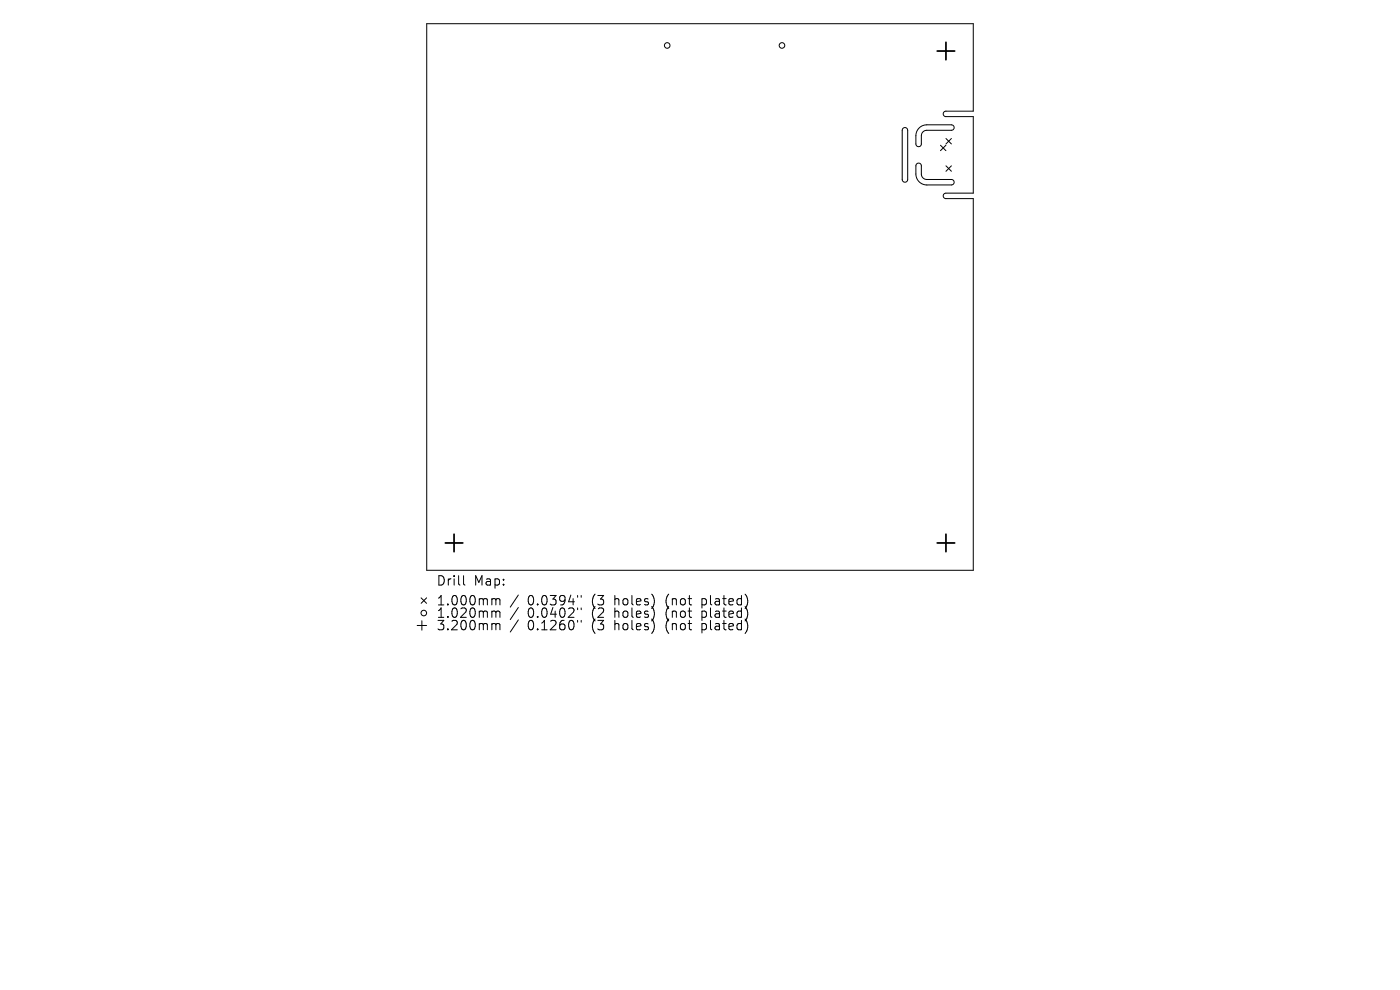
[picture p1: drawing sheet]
<svg xmlns="http://www.w3.org/2000/svg" width="297mm" height="210mm" viewBox="0 0 297 210" stroke-linecap="round" stroke-linejoin="round" font-family="sans-serif">
<defs><g id="words">
<g font-size="2.8">
<text x="92.5" y="124.5">Drill</text>
<text x="100.5" y="124.5">Map:</text>
<text x="92.5" y="128.7">1.000mm</text>
<text x="92.5" y="131.3">1.020mm</text>
<text x="111.9" y="128.7">0.0394&quot;</text>
<text x="111.9" y="131.3">0.0402&quot;</text>
<text x="125.7" y="128.7">(3</text>
<text x="125.7" y="131.3">(2</text>
<text x="130.6" y="128.7">holes)</text>
<text x="130.6" y="131.3">holes)</text>
<text x="141.7" y="128.7">(not</text>
<text x="141.7" y="131.3">(not</text>
<text x="149.5" y="128.7">plated)</text>
<text x="149.5" y="131.3">plated)</text>
<text x="92.5" y="134">3.200mm</text>
<text x="111.9" y="134">0.1260&quot;</text>
<text x="125.7" y="134">(3</text>
<text x="130.6" y="134">holes)</text>
<text x="141.7" y="134">(not</text>
<text x="149.5" y="134">plated)</text>
</g>
</g></defs>
<g fill="none" stroke="#000" stroke-width=".21">
<path d="M90.5 5h116v18.6h-5.9l-.4 .2-.1 .4 .1 .3 .4 .2h5.9v16.3h-5.9l-.4 .2-.1 .4 .1 .3 .4 .2h5.9v78.9h-116zM191.6 27.2l.6-.1 .4 .5v10.5l-.2 .4-.4 .2-.4-.2-.2-.4v-10.5zM194.5 34.8l.5-.2 .4 .3 .1 2a1.16 1.16 0 0 0 1.1 1.2h5.3l.4 .2 .1 .4-.1 .3-.4 .2h-5.3a2.32 2.32 0 0 1-2.3-2.3v-1.8zM195 27.2l.8-.6 .8-.1h5.3l.3 .1 .2 .4-.1 .4-.4 .2h-5.3a1.16 1.16 0 0 0-1.1 1.2l-.1 1.9-.3 .4h-.4l-.4-.5v-2l.2-.8zM199.5 30.8l1.2 1.2M200.7 30.8l-1.2 1.2M200.7 29.4l1.1 1.1M200.7 35.2l1.1 1.1M201.8 29.4l-1.1 1.1M201.8 35.2l-1.1 1.1M88.5 132.7h2M89.3 126.8l1.2 1.2"/>
<path d="M89.5 131.7v2M90.5 126.8l-1.2 1.2M98.3 122.1v1.7l.3 .3M104.6 127l.5 .1 .1 .2M104.6 129.6h.3l.3 .3M104.6 132.3l.5 .1 .1 .2M105.2 127.3l.3-.3 .5 .1 .1 1.2M105.2 127.3v1M105.2 129.9v1.1M105.2 132.6v1M105.2 129.9l.3-.3 .5 .1 .1 1.3M105.2 132.6l.3-.3 .5 .1 .1 1.2"/>
<path d="M110 126.2l-1.8 2.6M110 128.9l-1.8 2.5M110 131.5l-1.8 2.6M122.5 126.3v.4M122.5 129v.3M122.5 131.6v.4M123.3 126.3v.4M123.3 129v.3M123.3 131.6v.4"/>
<circle cx="141.5" cy="9.6" r=".59"/>
<circle cx="165.9" cy="9.6" r=".59"/>
<circle cx="89.9" cy="130" r=".59"/>
</g>
<path d="M198.8 10.8h3.7M200.7 9v3.7M94.5 115.2h3.7M96.3 113.3v3.7M198.8 115.2h3.7M200.7 113.3v3.7" fill="none" stroke="#000" stroke-width=".37"/>
<use href="#words"/>
</svg>
